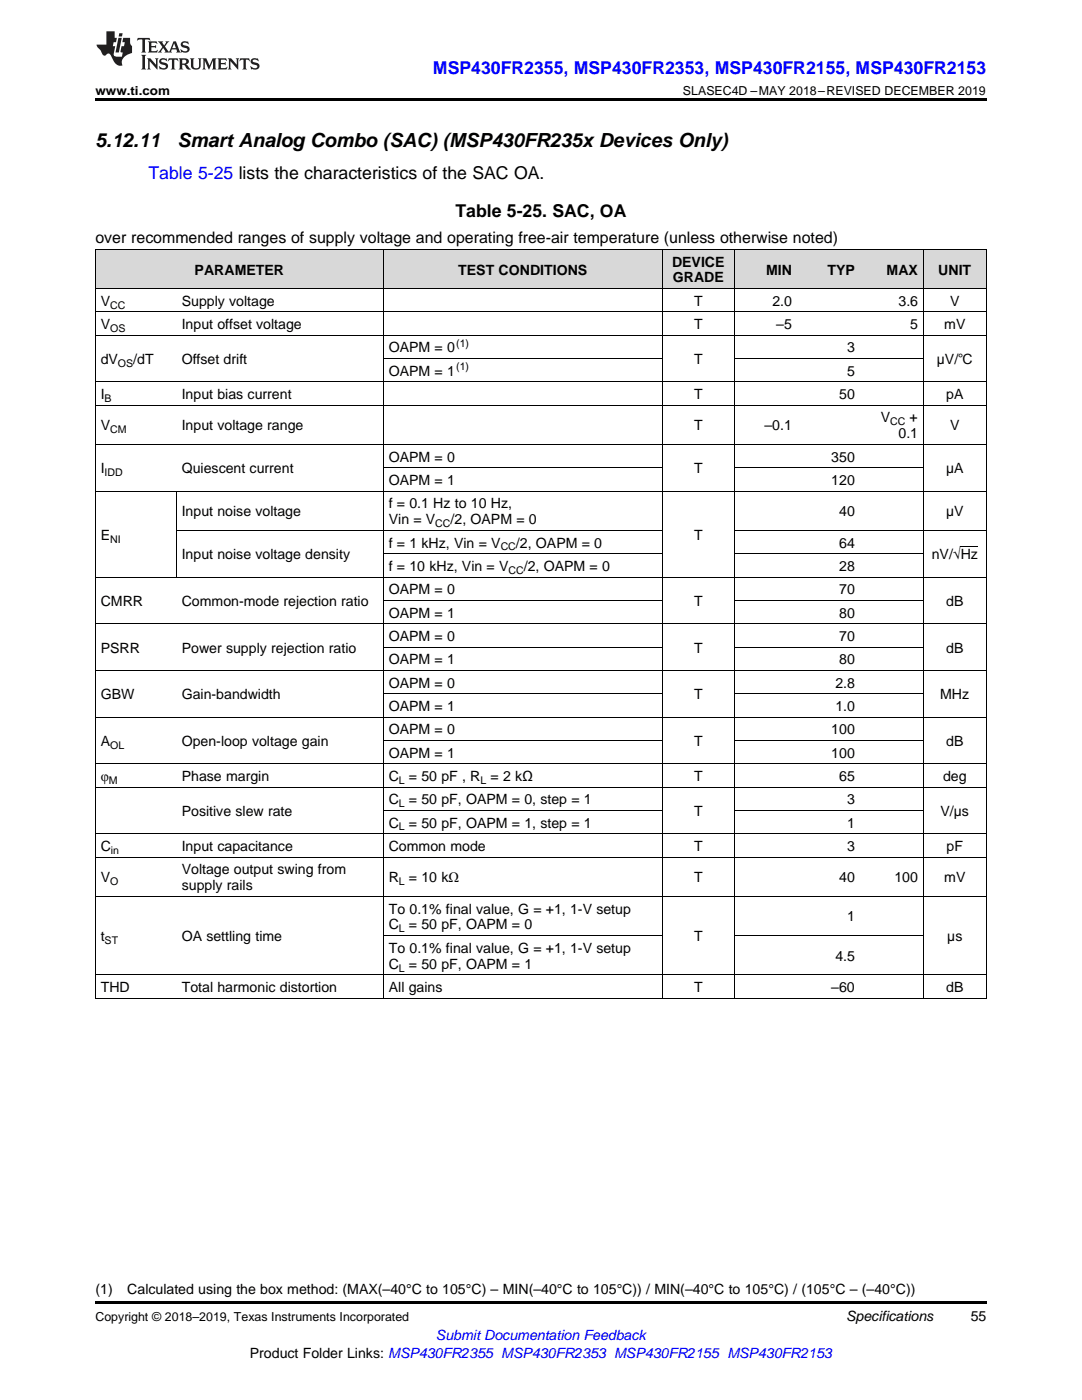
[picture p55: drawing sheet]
<svg xmlns="http://www.w3.org/2000/svg" width="216mm" height="279mm" viewBox="0 0 216 279" stroke-linecap="round" stroke-linejoin="round" font-family="sans-serif">
<defs><g id="words">
<g font-size="3.9">
<text x="19" y="29.3">5.12.11</text>
<text x="35.4" y="29.3">Smart Analog Combo (SAC) (MSP430FR235x Devices Only)</text>
</g>
<g font-size="3.5" fill="#00f">
<text x="86.4" y="14.8">MSP430FR2355, MSP430FR2353, MSP430FR2155, MSP430FR2153</text>
<text x="29.6" y="35.6">Table 5-25 lists the characteristics of the SAC OA.</text>
</g>
<text font-size="3.5" x="90.9" y="43.4">Table 5-25. SAC, OA</text>
<text font-size="3.2" x="19" y="48.5">over recommended ranges of supply voltage and operating free-air temperature (unless otherwise noted)</text>
<g font-size="2.8">
<text x="134.1" y="53.2">DEVICE</text>
<text x="38.8" y="54.8">PARAMETER</text>
<text x="91.4" y="54.8">TEST CONDITIONS</text>
<text x="134.3" y="56.4">GRADE</text>
<text x="152.9" y="54.8">MIN</text>
<text x="165.1" y="54.8">TYP</text>
<text x="176.9" y="54.8">MAX</text>
<text x="187.2" y="54.8">UNIT</text>
<text x="20.1" y="61">V</text>
<text x="20.1" y="65.7">V</text>
<text x="36.3" y="61">Supply voltage</text>
<text x="36.3" y="65.7">Input offset voltage</text>
<text x="138.5" y="61">T</text>
<text x="138.5" y="65.7">T</text>
<text x="154.1" y="61">2.0</text>
<text x="154.9" y="65.7">–5</text>
<text x="179.3" y="61">3.6</text>
<text x="181.6" y="65.7">5</text>
<text x="188.4" y="65.7">mV</text>
<text x="189.6" y="61">V</text>
<text x="77.6" y="70.3">OAPM = 0</text>
<text x="169" y="70.3">3</text>
<text x="20.1" y="72.7">dV</text>
<text x="26.6" y="72.7">/dT</text>
<text x="36.3" y="72.7">Offset drift</text>
<text x="77.6" y="75">OAPM = 1</text>
<text x="138.5" y="72.7">T</text>
<text x="169" y="75">5</text>
<text x="186.9" y="72.7">µV/℃</text>
<text x="20.1" y="79.7">I</text>
<text x="36.3" y="79.7">Input bias current</text>
<text x="138.5" y="79.7">T</text>
<text x="167.5" y="79.7">50</text>
<text x="188.8" y="79.7">pA</text>
<text x="20.1" y="85.9">V</text>
<text x="36.3" y="85.9">Input voltage range</text>
<text x="138.5" y="85.9">T</text>
<text x="152.5" y="85.9">–0.1</text>
<text x="175.8" y="84.3">V</text>
<text x="179.3" y="87.5">0.1</text>
<text x="181.5" y="84.3">+</text>
<text x="189.6" y="85.9">V</text>
<text x="20.1" y="94.5">I</text>
<text x="36.3" y="94.5">Quiescent current</text>
<text x="77.6" y="92.1">OAPM = 0</text>
<text x="138.5" y="94.5">T</text>
<text x="165.9" y="92.1">350</text>
<text x="188.8" y="94.5">µA</text>
<text x="77.6" y="96.8">OAPM = 1</text>
<text x="77.6" y="101.5">f = 0.1 Hz to 10 Hz,</text>
<text x="165.9" y="96.8">120</text>
<text x="20.1" y="107.7">E</text>
<text x="36.3" y="103">Input noise voltage</text>
<text x="77.6" y="104.6">Vin = V</text>
<text x="89.9" y="104.6">/2, OAPM = 0</text>
<text x="138.5" y="107.7">T</text>
<text x="167.5" y="103">40</text>
<text x="188.8" y="103">µV</text>
<text x="36.3" y="111.6">Input noise voltage density</text>
<text x="77.6" y="109.3">f = 1 kHz, Vin = V</text>
<text x="77.6" y="113.9">f = 10 kHz, Vin = V</text>
<text x="103" y="109.3">/2, OAPM = 0</text>
<text x="104.5" y="113.9">/2, OAPM = 0</text>
<text x="167.5" y="109.3">64</text>
<text x="167.5" y="113.9">28</text>
<text x="185.9" y="111.6">nV/√Hz</text>
<text x="77.6" y="118.6">OAPM = 0</text>
<text x="167.5" y="118.6">70</text>
<text x="20.1" y="120.9">CMRR</text>
<text x="36.3" y="120.9">Common-mode rejection ratio</text>
<text x="77.6" y="123.3">OAPM = 1</text>
<text x="138.5" y="120.9">T</text>
<text x="167.5" y="123.3">80</text>
<text x="188.8" y="120.9">dB</text>
<text x="20.1" y="130.2">PSRR</text>
<text x="36.3" y="130.2">Power supply rejection ratio</text>
<text x="77.6" y="127.9">OAPM = 0</text>
<text x="138.5" y="130.2">T</text>
<text x="167.5" y="127.9">70</text>
<text x="188.8" y="130.2">dB</text>
<text x="77.6" y="132.6">OAPM = 1</text>
<text x="77.6" y="137.2">OAPM = 0</text>
<text x="166.7" y="137.2">2.8</text>
<text x="167.5" y="132.6">80</text>
<text x="20.1" y="139.6">GBW</text>
<text x="36.3" y="139.6">Gain-bandwidth</text>
<text x="77.6" y="141.9">OAPM = 1</text>
<text x="138.5" y="139.6">T</text>
<text x="166.7" y="141.9">1.0</text>
<text x="187.6" y="139.6">MHz</text>
<text x="20.1" y="148.9">A</text>
<text x="36.3" y="148.9">Open-loop voltage gain</text>
<text x="77.6" y="146.5">OAPM = 0</text>
<text x="138.5" y="148.9">T</text>
<text x="165.9" y="146.5">100</text>
<text x="188.8" y="148.9">dB</text>
<text x="20.1" y="155.9">φ</text>
<text x="36.3" y="155.9">Phase margin</text>
<text x="77.6" y="151.2">OAPM = 1</text>
<text x="77.6" y="155.9">C</text>
<text x="81.6" y="155.9">= 50 pF , R</text>
<text x="97.9" y="155.9">= 2 kΩ</text>
<text x="138.5" y="155.9">T</text>
<text x="165.9" y="151.2">100</text>
<text x="167.5" y="155.9">65</text>
<text x="188.2" y="155.9">deg</text>
<text x="77.6" y="160.5">C</text>
<text x="81.6" y="160.5">= 50 pF, OAPM = 0, step = 1</text>
<text x="169" y="160.5">3</text>
<text x="36.3" y="162.8">Positive slew rate</text>
<text x="77.6" y="165.2">C</text>
<text x="81.6" y="165.2">= 50 pF, OAPM = 1, step = 1</text>
<text x="138.5" y="162.8">T</text>
<text x="169" y="165.2">1</text>
<text x="187.7" y="162.8">V/µs</text>
<text x="20.1" y="169.8">C</text>
<text x="36.3" y="169.8">Input capacitance</text>
<text x="77.6" y="169.8">Common mode</text>
<text x="138.5" y="169.8">T</text>
<text x="169" y="169.8">3</text>
<text x="188.9" y="169.8">pF</text>
<text x="20.1" y="176.1">V</text>
<text x="36.3" y="174.5">Voltage output swing from</text>
<text x="36.3" y="177.7">supply rails</text>
<text x="77.6" y="176.1">R</text>
<text x="81.6" y="176.1">= 10 kΩ</text>
<text x="138.5" y="176.1">T</text>
<text x="167.5" y="176.1">40</text>
<text x="178.5" y="176.1">100</text>
<text x="188.4" y="176.1">mV</text>
<text x="77.6" y="182.3">To 0.1% final value, G = +1, 1-V setup</text>
<text x="77.6" y="185.5">C</text>
<text x="81.6" y="185.5">= 50 pF, OAPM = 0</text>
<text x="169" y="183.9">1</text>
<text x="20.1" y="187.8">t</text>
<text x="36.3" y="187.8">OA settling time</text>
<text x="77.6" y="190.1">To 0.1% final value, G = +1, 1-V setup</text>
<text x="138.5" y="187.8">T</text>
<text x="166.7" y="191.7">4.5</text>
<text x="189" y="187.8">µs</text>
<text x="20.1" y="198">THD</text>
<text x="36.3" y="198">Total harmonic distortion</text>
<text x="77.6" y="193.3">C</text>
<text x="77.6" y="198">All gains</text>
<text x="81.6" y="193.3">= 50 pF, OAPM = 1</text>
<text x="138.5" y="198">T</text>
<text x="165.9" y="198">–60</text>
<text x="188.8" y="198">dB</text>
<text x="19" y="258.2">(1)</text>
<text x="25.4" y="258.2">Calculated using the box method: (MAX(–40°C to 105°C) – MIN(–40°C to 105°C)) / MIN(–40°C to 105°C) / (105°C – (–40°C))</text>
<text x="168.8" y="263.6">Specifications</text>
<text x="193.7" y="263.6">55</text>
<text x="49.8" y="270.9">Product Folder Links: MSP430FR2355 MSP430FR2353 MSP430FR2155 MSP430FR2153</text>
</g>
<text font-size="2.8" fill="#00f" x="87" y="267.4">Submit Documentation Feedback</text>
<g font-size="2.5">
<text x="19" y="19">www.ti.com</text>
<text x="136.3" y="19">SLASEC4D –MAY 2018–REVISED DECEMBER 2019</text>
<text x="19" y="263.6">Copyright © 2018–2019, Texas Instruments Incorporated</text>
</g>
<g font-size="2.1">
<text x="22" y="61.6">CC</text>
<text x="22" y="66.3">OS</text>
<text x="91" y="69.2">(1)</text>
<text x="23.5" y="73.2">OS</text>
<text x="91" y="73.9">(1)</text>
<text x="20.9" y="80.2">B</text>
<text x="22" y="86.5">CM</text>
<text x="177.6" y="84.9">CC</text>
<text x="20.9" y="95">IDD</text>
<text x="86.9" y="105.2">CC</text>
<text x="22" y="108.3">NI</text>
<text x="99.9" y="109.9">CC</text>
<text x="101.5" y="114.5">CC</text>
<text x="22" y="149.4">OL</text>
<text x="21.7" y="156.4">M</text>
<text x="79.6" y="156.4">L</text>
<text x="79.6" y="161.1">L</text>
<text x="95.9" y="156.4">L</text>
<text x="79.6" y="165.7">L</text>
<text x="22.1" y="170.4">in</text>
<text x="22" y="176.6">O</text>
<text x="79.6" y="176.6">L</text>
<text x="20.9" y="188.4">ST</text>
<text x="79.6" y="186.1">L</text>
<text x="79.6" y="193.9">L</text>
</g>
</g></defs>
<g fill="#d8d8d8">
<path d="M19 49.8h16.2v7.8h-16.2z"/>
<path d="M35.2 49.8h41.3v7.8h-41.3z"/>
<path d="M76.5 49.8h55.7v7.8h-55.7z"/>
<path d="M132.2 49.8h14.3v7.8h-14.3z"/>
<path d="M146.5 49.8h12.6v7.8h-12.6z"/>
<path d="M159.1 49.8h12.6v7.8h-12.6z"/>
<path d="M171.7 49.8h12.6v7.8h-12.6z"/>
<path d="M184.3 49.8h12.5v7.8h-12.5z"/>
</g>
<path d="M19 19.5h177.8v.5h-177.8zM19 259.7h177.8v.5h-177.8z" fill="#000"/>
<g fill="none" stroke="#000" stroke-width=".2">
<path d="M19 57.6h177.8M19 49.8h177.8M19.1 49.8v149.4M76.5 49.8v149.4M132.1 49.8v149.4M146.5 49.8v149.4M184.2 49.8v149.4M196.8 49.8v149.4M19 76.2h177.8M19 66.9h177.8M19 62.2h177.8M76.5 71.6h55.7"/>
<path d="M146.5 71.6h37.8M19 98h177.8M19 88.7h177.8M19 80.9h177.8M35.2 98.1v17.1M76.5 93.4h55.7M146.5 93.4h37.8M19 115.2h177.8M35.2 105.9h97M76.5 119.8h55.7M76.5 110.5h55.7M146.5 119.8h37.8"/>
<path d="M146.5 110.5h37.8M146.5 105.9h50.3M19 133.8h177.8M19 124.5h177.8M76.5 138.4h55.7M76.5 129.1h55.7M146.5 138.4h37.8M146.5 129.1h37.8M19 157.1h177.8M19 152.4h177.8M19 143.1h177.8M76.5 147.8h55.7"/>
<path d="M146.5 147.8h37.8M19 178.9h177.8M19 171h177.8M19 166.4h177.8M76.5 161.7h55.7M146.5 161.7h37.8M19 199.2h177.8M19 194.5h177.8M76.5 186.7h55.7M146.5 186.7h37.8"/>
</g>
<g fill="#231f20">
<path d="M27.5 7.6l-.1 .5 .4-.2h.6v.1v2.1l-.2 .4h1l-.3-.4v-2.1l.1-.1h.5l.5 .2-.2-.5zM29.5 8.3l.2 .3v1.5l-.2 .4h1.8l.2-.6a1.04 1.04 0 0 1-1.3 .2v-.7h.6l.3 .2v-.6l-.3 .2h-.6v-.6l.8-.1 .4 .3-.2-.5zM31.5 8.3l.9 1.1-.9 1.1h.8l-.2-.2 .5-.7 .4 .7-.2 .2h1.5l-.1-.2 .1-.4h.9l.1 .4-.2 .2h1l-.3-.3-.7-1.9h-.5l-.9 2-.8-1 .9-1h-.8l.1 .3-.3 .5-.4-.6 .2-.2zM34.7 8.6l.4 1h-.7zM36.3 8.4a.63 .63 0 0 0-.2 .7 .63 .63 0 0 0 .6 .4l.6 .2 .1 .2a.75 .75 0 0 1-.7 .4 .75 .75 0 0 1-.6-.5l.1 .7 .1-.1a1.11 1.11 0 0 0 1.5-.6 1.13 1.13 0 0 0-1.2-.8l-.1-.4a1.04 1.04 0 0 1 1.2 .2l-.2-.5-.1 .1-.5-.2zM28.2 10.9l.2 .4v2.2l-.2 .4h1l-.3-.4v-2.2l.3-.4zM29.3 11.6l.3 .4v1.5l-.3 .4h.8l-.2-.4v-1.3l1.5 1.7v-1.9l.2-.4h-.7l.2 .4v.9l-1.1-1.3zM32 11.8a.62 .62 0 0 0-.2 .7 .62 .62 0 0 0 .6 .4l.6 .1 .1 .3a.76 .76 0 0 1-.7 .3 .76 .76 0 0 1-.6-.4l.1 .7 .1-.1a1.11 1.11 0 0 0 1.5-.6 1.13 1.13 0 0 0-1.2-.8l-.1-.4a1.04 1.04 0 0 1 1.2 .2l-.2-.6-.1 .1-.5-.1zM33.7 11.6l-.2 .6a.61 .61 0 0 1 .8-.3v1.6l-.2 .4h.9l-.2-.4v-1.6a.63 .63 0 0 1 .8 .3l-.2-.6zM35.6 11.6l.3 .4v1.5l-.3 .4h1l-.2-.2v-.8l.5 .2a.76 .76 0 0 0 1.2 .7l-1-1a.58 .58 0 0 0 .6-.5 .58 .58 0 0 0-.5-.6zM36.4 11.9h.1a.45 .45 0 0 1 .5 .1 .45 .45 0 0 1 .1 .5l-.7 .2zM37.9 11.6l.2 .2a2.17 2.17 0 0 0 .3 1.9 .99 .99 0 0 0 1.6-.6v-1.1l.2-.4h-.7l.2 .2a1.92 1.92 0 0 1-.2 1.8 .6 .6 0 0 1-.9-.5v-1.1l.2-.4zM40.4 11.6l.2 .4v1.5l-.2 .4h.7l-.2-.4v-1.4l.8 1.8 .8-1.8v1.4l-.2 .4h.9l-.2-.4v-1.5l.2-.4h-.8l-.6 1.5-.6-1.5zM43.4 11.6l.2 .4v1.5l-.2 .4h1.8l.2-.6a1.04 1.04 0 0 1-1.3 .1v-.6h.5l.4 .2v-.6l-.4 .2h-.5v-.7h.8l.3 .3-.1-.6zM45.5 11.6l.2 .4v1.5l-.2 .4h.7l-.2-.4v-1.3l1.5 1.7v-1.9l.2-.4h-.7l.2 .4v.9l-1.1-1.3zM47.9 11.6l-.1 .6a.61 .61 0 0 1 .8-.3v1.6l-.3 .4h1l-.3-.4 .1-1.6a.63 .63 0 0 1 .7 .3l-.1-.6zM50.2 11.8a.62 .62 0 0 0-.2 .7 .62 .62 0 0 0 .6 .4l.6 .1 .2 .3a.76 .76 0 0 1-.8 .3 .76 .76 0 0 1-.6-.4l.1 .7 .2-.1a1.11 1.11 0 0 0 1.5-.6 1.13 1.13 0 0 0-1.3-.8l-.1-.4a1.04 1.04 0 0 1 1.2 .2l-.1-.6-.2 .1-.5-.1z"/>
<path d="M21.2 6.3v2.6h-1.9l.1 .4 .7 .9a.91 .91 0 0 0 1 .8 .56 .56 0 0 1 .5-.3 .56 .56 0 0 1 .5 .3l.4 .8a1.53 1.53 0 0 0 1.9 1.2 1.54 1.54 0 0 1 1-2.1l.9-.3v-1.4a1.52 1.52 0 0 1-.3-1.6h-1.4l-.2 .8h.5l-.2 .8h-.4l-.2 1v.2l.4 .1-.2 .8a1.93 1.93 0 0 1-1.6-.3l.3-1.8h-.5l.2-.8h.4l.2-.8h-.4v-1.3zM23.6 7.6l-.6 2.9h.7l.6-2.9zM23.8 6.6l-.1 .7h.6l.2-.7z"/>
</g>
<path d="M191.7 109.1h3.4" fill="none" stroke="#000" stroke-width=".2"/>
<use href="#words"/>
</svg>
